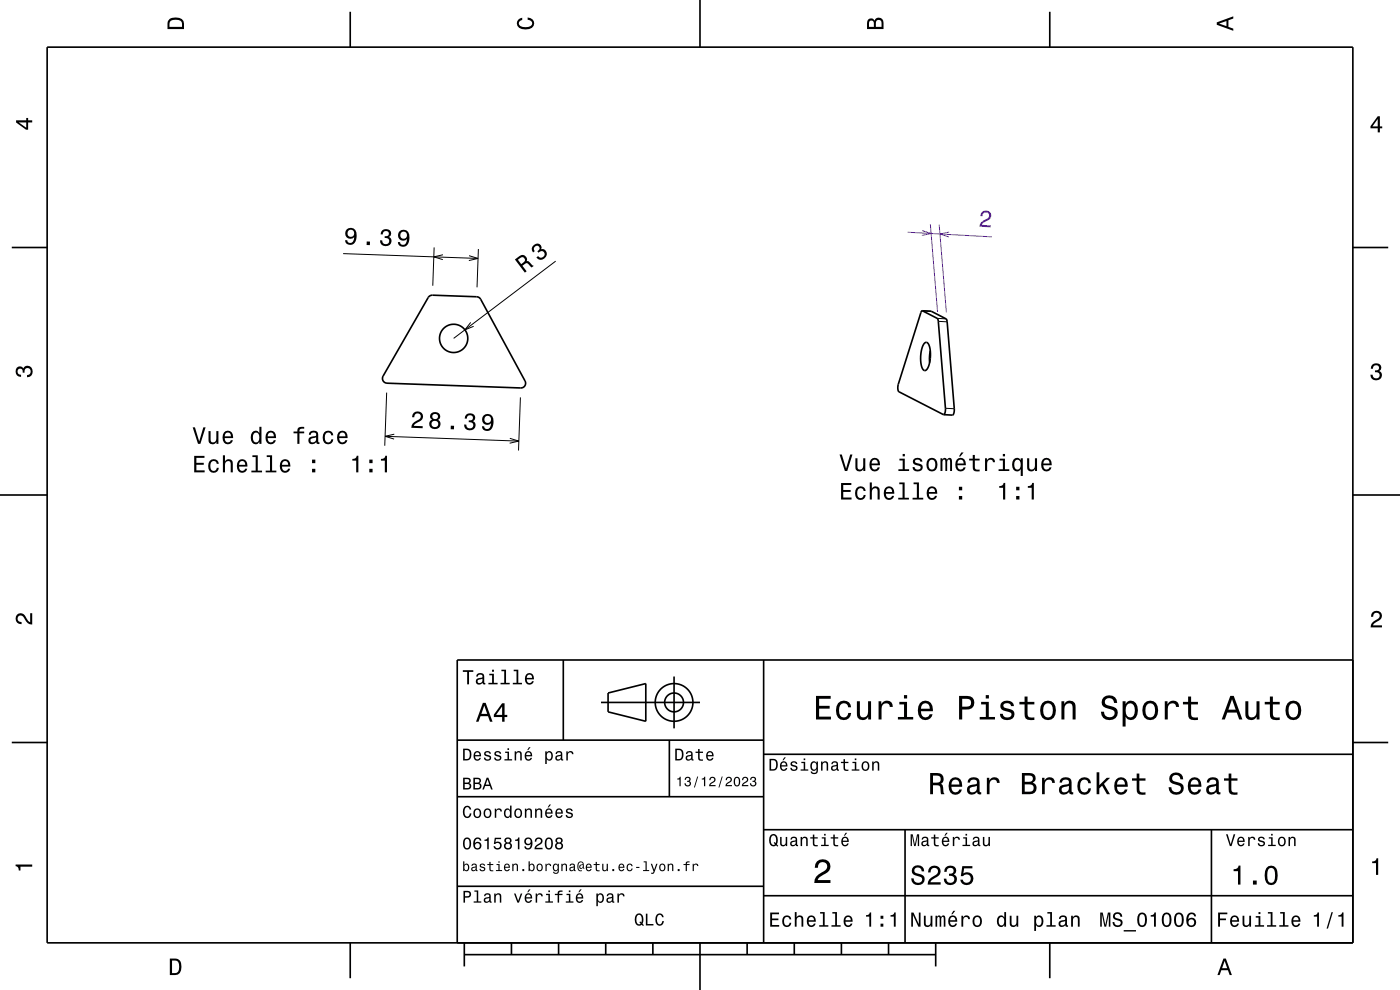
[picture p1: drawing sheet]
<svg xmlns="http://www.w3.org/2000/svg" width="297mm" height="210mm" viewBox="0 0 297 210" stroke-linecap="round" stroke-linejoin="round" font-family="sans-serif">
<g fill="none" stroke="#000" stroke-width=".21">
<path d="M72.8 53.8l28.6 1M92.1 52.5l-.3 8.1M94 54l-2 .5 1.9 .6M99.5 54.2l1.9 .6-1.9 .5M101.5 52.8l-.3 8.2M117.9 55.4l-21.7 16.4M99.9 68.4l-1.3 1.6 1.9-.8M195.7 65.9l1.9 .1M198.8 67.5l1.9 .1M199.1 68.2l1.8 .1M81.7 92.6l28.4 1M82 83.3l-.4 11.3"/>
<path d="M83.6 92.1l-1.9 .5 1.9 .5M108.2 93l1.9 .6-2 .4M110.4 84.3l-.4 11.3M200.6 86.6l1.8 .1"/>
</g>
<path d="M197.4 47.5l1.5 18.7M199.2 47.6l1.6 18.7" fill="none" stroke="#8000ff" stroke-width=".21"/>
<g fill="none" stroke="#000" stroke-width=".35">
<path d="M10 10h277v190h-277zM74.3 2.5v7.5M148.5 0v10M222.7 2.5v7.5M2.5 52.5h7.5M287 52.5h7.5M91.1 62.9l.6-.3 9.4 .3 .7 .4 9.6 17.5a1 1 0 0 1-.9 1.5l-28.4-1a1 1 0 0 1-.8-1.5zM195.7 65.9l3.1 1.6 .2 .4 1.6 18.7a1.38 1.38 0 0 1-.4 1.4M195.7 65.9l1.9 .1 3.1 1.6 .2 .3 1.5 18.8a1.38 1.38 0 0 1-.4 1.4l-1.8-.1M195.7 65.9l-.3 .4-4.8 15.2a1.83 1.83 0 0 0 .1 1.6l9.5 4.9M196.2 72.8l.3-.2a2.11 2.11 0 0 1 .9 2.2 4.9 4.9 0 0 1-1 3.8h-.2a2.24 2.24 0 0 1-.9-2.3 5.4 5.4 0 0 1 .9-3.5zM197.4 74.4l-.2 2.5"/>
<path d="M0 105h10M287 105h10M119.5 140v17M162 140v60M287 140h-190v60M2.5 157.5h7.5M97 157h65M127.5 149h21M129 147l8-2v8l-8-2zM142 157v12M143 143.5v11M287 157.5h7.5"/>
<path d="M97 169h65M162 176h125M162 160h125M192 176v24M257 176v24M97 188h65M162 190h125M74.3 200v7.5M98.5 202.5h100M98.5 200v5M108.5 200v2.5M118.5 200v2.5"/>
<path d="M128.5 200v2.5M138.5 200v2.5M148.5 200v10M158.5 200v2.5M168.5 200v2.5M178.5 200v2.5M188.5 200v2.5M198.5 200v5M222.7 200v7.5"/>
<circle cx="96.2" cy="71.8" r="3"/>
<circle cx="143" cy="149" r="2"/>
<circle cx="143" cy="149" r="4"/>
</g>
<g fill="#000">
<path d="M36 4a2.18 2.18 0 0 0-.5 2.2h3.5v-1.2a1.43 1.43 0 0 0-1.7-1.3zM36.3 4.4a2.15 2.15 0 0 1 2.2 .3l.1 1h-2.6v-1z" fill-rule="evenodd"/>
<path d="M109.9 4.2l.9-.4v.4a.7 .7 0 0 0-.7 .5 .7 .7 0 0 0 .3 .8 1.7 1.7 0 0 0 2.5-.5 .9 .9 0 0 0-1-.8v-.5a1.24 1.24 0 0 1 1.4 1.1 1.24 1.24 0 0 1-1 1.4 2.22 2.22 0 0 1-2.5-.7l-.2-.5z" fill-rule="evenodd"/>
<path d="M184.2 4.2l-.3 .7v1.3h3.5v-1.3a.98 .98 0 0 0-.7-1.1 .98 .98 0 0 0-1.2 .6 .84 .84 0 0 0-1.3-.2zM184.5 4.5a.54 .54 0 0 1 .6-.1 .54 .54 0 0 1 .3 .6v.7h-1zM185.9 4.4a.62 .62 0 0 1 .8-.1 .62 .62 0 0 1 .3 .6v.8h-1.2z" fill-rule="evenodd"/>
<path d="M258.1 4.7v.6l3.5 1.2v-.4l-1-.4v-1.4l1-.4v-.4zM258.6 5l1.6-.5v1z" fill-rule="evenodd"/>
<path d="M3.4 25.5v.5l2.1 1.5h.5v-1.5h.8v-.5h-.8v-.5h-.4v.5zM4 26h1.6v1.1z" fill-rule="evenodd"/>
<path d="M292.3 24.7l-1.6 2.1v.4h1.6v.9h.4v-.9h.5v-.4h-.5v-2.1zM292.3 25.2v1.6h-1.1z" fill-rule="evenodd"/>
<path d="M73.6 48.6a1.15 1.15 0 0 0-.1 1.7 1.15 1.15 0 0 0 1.7 0 1.02 1.02 0 0 1-.9 1.2 .56 .56 0 0 1-.6-.5l-.5-.1a1.18 1.18 0 0 0 1.2 1 1.18 1.18 0 0 0 1.1-1 1.77 1.77 0 0 0-1-2.6zM73.7 49.5a.75 .75 0 0 1 1.5 0 .75 .75 0 0 1-1.5 0zM77.8 51.2v.8h.7v-.8zM81.1 48.9l-.4 .8h.5a.62 .62 0 0 1 .4-.7 .62 .62 0 0 1 .7 .3 .62 .62 0 0 1-.2 .8h-.5v.4a.72 .72 0 0 1 .9 .5 .72 .72 0 0 1-.5 .9 .72 .72 0 0 1-.9-.6v-.3h-.5a1.18 1.18 0 0 0 1.5 1.2 1.18 1.18 0 0 0 .7-1.8l-.3-.1a.9 .9 0 0 0 .4-1.1 .9 .9 0 0 0-1-.6zM84.8 49a1.15 1.15 0 0 0-.1 1.7 1.15 1.15 0 0 0 1.7 0 1.03 1.03 0 0 1-.9 1.2 .56 .56 0 0 1-.6-.5l-.5-.1a1.18 1.18 0 0 0 1.2 1 1.18 1.18 0 0 0 1.1-1 1.77 1.77 0 0 0-1-2.6zM84.9 49.9a.75 .75 0 0 1 1.5 0 .75 .75 0 0 1-1.5 0z" fill-rule="evenodd"/>
<path d="M109.2 55l2.1 2.8 .4-.2-.9-1.2a1.09 1.09 0 0 1 1.1-.5l.9 .8 .4-.3-1.1-1h-.4a.97 .97 0 0 0-.3-1.1 .97 .97 0 0 0-1.2 0zM109.9 55.1a1.09 1.09 0 0 1 1.1-.5 .6 .6 0 0 1 .4 .6 .6 .6 0 0 1-.4 .5l-.4 .3z" fill-rule="evenodd"/>
<path d="M113.3 52a.9 .9 0 0 1 1.1-.2 .9 .9 0 0 1 .4 1.1 1.06 1.06 0 0 1 1.2 .7 1.06 1.06 0 0 1-.5 1.2 1.1 1.1 0 0 1-1.7-.2l.4-.3a.71 .71 0 0 0 1.2 0 .71 .71 0 0 0-.7-1l-.5 .3-.2-.3a.61 .61 0 0 0 .5-.7 .61 .61 0 0 0-.7-.5 .61 .61 0 0 0-.6 .6l.2 .6-.3 .3a1.06 1.06 0 0 1 .2-1.6z" fill-rule="evenodd"/>
<path d="M291.1 77.4a1.08 1.08 0 0 1 1.4-.2 1.08 1.08 0 0 1 .4 1.2l-.3 .3a1.06 1.06 0 0 1 .5 1.3 1.06 1.06 0 0 1-1.2 .7 1.1 1.1 0 0 1-1.2-1.2h.5a.71 .71 0 0 0 1 .8 .71 .71 0 0 0 .1-1.3h-.6v-.4a.61 .61 0 0 0 .8-.3 .61 .61 0 0 0-.2-.8 .61 .61 0 0 0-.9 .2l-.1 .5h-.5z" fill-rule="evenodd"/>
<path d="M3.6 78a.86 .86 0 0 1 1.4 .2 1.06 1.06 0 0 1 1.2-.6 1.06 1.06 0 0 1 .7 1.2 1.1 1.1 0 0 1-1.2 1.2v-.4a.71 .71 0 0 0 .8-1 .71 .71 0 0 0-1.3-.1v.6h-.4a.61 .61 0 0 0-.3-.8 .61 .61 0 0 0-.8 .2 .61 .61 0 0 0 .2 .8l.6 .2v.4a1.15 1.15 0 0 1-1.2-.6 1.15 1.15 0 0 1 .3-1.3z" fill-rule="evenodd"/>
<path d="M40.9 90.6l1.1 3.6h.5l1.1-3.6h-.5l-.8 3-.9-3zM44.2 91.4v1.8a.89 .89 0 0 0 .7 1 .89 .89 0 0 0 1-.5v.5h.4v-2.8h-.4v1.6a.64 .64 0 0 1-.4 .8 .64 .64 0 0 1-.8-.3v-2.1zM47.5 91.7a1.54 1.54 0 0 0 .8 2.6 1.06 1.06 0 0 0 1.1-.9h-.4l-.3 .3-.3 .2a.76 .76 0 0 1-.7-1h1.7a1.16 1.16 0 0 0-.4-1.3 1.16 1.16 0 0 0-1.5 .1zM47.9 92a.66 .66 0 0 1 .8-.2 .66 .66 0 0 1 .3 .8h-1.3zM53.5 91.7a1.57 1.57 0 0 0 .7 2.6l.5-.2 .3-.4v.5h.5v-3.7h-.5v1.4a.89 .89 0 0 0-1.5-.2zM53.8 92a.62 .62 0 0 1 .7-.2 .62 .62 0 0 1 .5 .5 1.12 1.12 0 0 1-.7 1.6 1.19 1.19 0 0 1-.5-1.9zM56.6 91.7a1.55 1.55 0 0 0 .8 2.6 1.07 1.07 0 0 0 1.1-.9h-.4l-.2 .3-.4 .2a.76 .76 0 0 1-.7-1h1.8a1.17 1.17 0 0 0-.5-1.3 1.17 1.17 0 0 0-1.5 .1zM57 92a.66 .66 0 0 1 .8-.2 .66 .66 0 0 1 .3 .8h-1.3zM62.3 91.5v.4h.8v2.3h.4v-2.3h1v-.4h-1l.1-.3 .3-.2 .6-.1v-.3a1.04 1.04 0 0 0-1.4 .7v.2zM65.8 91.6l-.3 .6h.4a.55 .55 0 0 1 .7-.5 .55 .55 0 0 1 .4 .8h-.2a1 1 0 0 0-1.1 .2 1 1 0 0 0-.2 1.1 .93 .93 0 0 0 1.6 0l.1 .3 .6 .1v-.4h-.3v-1.6a1.02 1.02 0 0 0-.7-.9 1.02 1.02 0 0 0-1 .3zM66 93.1l1.1-.3a.77 .77 0 0 1-.2 .9 .77 .77 0 0 1-.9 0zM68.8 91.7a1.53 1.53 0 0 0 .8 2.6 1.06 1.06 0 0 0 1.1-1.1h-.4a.67 .67 0 0 1-.6 .7 .67 .67 0 0 1-.7-.6 1.11 1.11 0 0 1 .6-1.6 .59 .59 0 0 1 .7 .6h.4a1.09 1.09 0 0 0-.8-.9 1.09 1.09 0 0 0-1.1 .3zM71.8 91.7a1.54 1.54 0 0 0 .8 2.6 1.07 1.07 0 0 0 1.1-.9h-.4l-.3 .3-.3 .2a.76 .76 0 0 1-.7-1h1.7a1.16 1.16 0 0 0-.4-1.3 1.16 1.16 0 0 0-1.5 .1zM72.2 92a.66 .66 0 0 1 .8-.2 .66 .66 0 0 1 .3 .8h-1.3z" fill-rule="evenodd"/>
<path d="M87.8 87.6l-.4 .9h.5a.7 .7 0 0 1 .5-.8 .7 .7 0 0 1 .9 .5 .7 .7 0 0 1-.6 .9 1.81 1.81 0 0 0-1.4 1.6l2.4 .1v-.4l-1.9-.1a2.21 2.21 0 0 1 1.5-1.1 1.13 1.13 0 0 0 .2-1.6 1.13 1.13 0 0 0-1.7 0zM91.5 87.6a.83 .83 0 0 0 .2 1.4 1.11 1.11 0 0 0-.5 1.5 1.11 1.11 0 0 0 1.5 .5 1.03 1.03 0 0 0 .8-.9 1.03 1.03 0 0 0-.6-1 .89 .89 0 0 0 .5-1.1 .89 .89 0 0 0-1.1-.6zM91.5 90a.75 .75 0 0 1 1.5 0 .75 .75 0 0 1-1.5 0zM91.7 88.4a.6 .6 0 0 1 1.2 0 .6 .6 0 0 1-1.2 0zM95.6 90.3v.7l.7 .1v-.8zM98.9 87.9l-.3 .9h.4a.62 .62 0 0 1 .4-.8 .62 .62 0 0 1 .8 .3 .62 .62 0 0 1-.3 .9h-.4l-.1 .4a.72 .72 0 0 1 1 .4 .72 .72 0 0 1-.5 .9 .72 .72 0 0 1-.9-.5l-.1-.3h-.4a1.18 1.18 0 0 0 1.4 1.2 1.18 1.18 0 0 0 .7-1.8l-.2-.2a.9 .9 0 0 0 .4-1.1 .9 .9 0 0 0-1.1-.5zM102.6 88.1a1.15 1.15 0 0 0-.1 1.7 1.15 1.15 0 0 0 1.7 0 1.03 1.03 0 0 1-.9 1.2 .55 .55 0 0 1-.6-.6h-.5a1.18 1.18 0 0 0 1.2 1 1.18 1.18 0 0 0 1.2-1.1 1.76 1.76 0 0 0-1.1-2.5zM102.8 89a.74 .74 0 0 1 1.4 0 .74 .74 0 0 1-1.4 0z" fill-rule="evenodd"/>
<path d="M178.1 96.4l1.1 3.5h.5l1.1-3.5h-.4l-.9 3-.9-3zM181.5 97.2v1.8a.89 .89 0 0 0 .6 1 .89 .89 0 0 0 1-.5v.4h.5v-2.7h-.5v1.6a.65 .65 0 0 1-.4 .7 .65 .65 0 0 1-.8-.3v-2zM184.7 97.5a1.54 1.54 0 0 0 .8 2.5 1.06 1.06 0 0 0 1.1-.9h-.4l-.2 .4-.4 .1a.75 .75 0 0 1-.7-.9h1.8a1.17 1.17 0 0 0-.5-1.4 1.17 1.17 0 0 0-1.5 .2zM185.1 97.7a.66 .66 0 0 1 .8-.1 .66 .66 0 0 1 .3 .7h-1.3zM190.8 97.3v.4h.7v1.8h-.9v.4h2.3v-.4h-1v-2.2zM191.5 96.3v.5h.5v-.5zM193.9 97.3a.75 .75 0 0 0-.2 .9 .75 .75 0 0 0 .7 .5l.9 .3a.63 .63 0 0 1-.6 .7 .63 .63 0 0 1-.7-.6h-.4a1.07 1.07 0 0 0 1.2 .9 1.07 1.07 0 0 0 .9-1.2l-.4-.4-1.1-.3a.54 .54 0 0 1 .4-.7 .54 .54 0 0 1 .6 .5h.5a1.03 1.03 0 0 0-.7-.8 1.03 1.03 0 0 0-1.1 .2zM196.8 97.5a1.53 1.53 0 0 0 .9 2.5 1.48 1.48 0 0 0 1.2-1.4 1.48 1.48 0 0 0-1.2-1.5l-.5 .1zM197.2 97.8a.67 .67 0 0 1 .7-.3 .67 .67 0 0 1 .5 .6 1.11 1.11 0 0 1-.7 1.5 1.17 1.17 0 0 1-.5-1.8zM199.5 97.2v2.7h.4l.1-2.1 .1-.3h.3l.1 .3 .1 2.1h.3l.1-2.1 .3-.3 .2 .1 .1 .4v1.9h.4v-1.9a.69 .69 0 0 0-.6-.9l-.5 .4-.2-.3-.3-.1-.5 .4v-.3zM203.9 96l-.5 .8h.3l.7-.8zM203 97.5a1.54 1.54 0 0 0 .8 2.5 1.06 1.06 0 0 0 1.1-.9h-.5l-.2 .4-.4 .1a.76 .76 0 0 1-.7-.9h1.8a1.16 1.16 0 0 0-.5-1.4 1.16 1.16 0 0 0-1.4 .2zM203.3 97.7a.66 .66 0 0 1 .8-.1 .66 .66 0 0 1 .3 .7h-1.3zM206.4 96.5v.8h-.8v.4h.8v1.8a1.05 1.05 0 0 0 1.4 .5v-.4a.68 .68 0 0 1-1-.3v-1.6h1v-.4h-1v-.8zM209 97.2v2.7h.4v-1.5a.66 .66 0 0 1 .4-.8 .66 .66 0 0 1 .8 .2v.2h.5a.89 .89 0 0 0-.7-.9 .89 .89 0 0 0-1 .6v-.5zM212.1 97.3v.4h.7v1.8h-1v.4h2.3v-.4h-.9v-2.2zM212.7 96.3v.5h.5v-.5zM215 97.5a1.57 1.57 0 0 0 .8 2.5l.4-.1 .3-.4v1.5h.5v-3.8h-.5v.4l-.1-.2a.87 .87 0 0 0-1.4 .1zM215.3 97.8a.62 .62 0 0 1 .7-.3 .62 .62 0 0 1 .5 .6 1.11 1.11 0 0 1-.7 1.5 1.18 1.18 0 0 1-.5-1.8zM217.9 97.2v1.8a.89 .89 0 0 0 .6 1 .89 .89 0 0 0 1.1-.5v.4h.4v-2.7h-.4v1.6a.65 .65 0 0 1-.4 .7 .65 .65 0 0 1-.8-.3l-.1-2zM221.2 97.5a1.54 1.54 0 0 0 .8 2.5 1.06 1.06 0 0 0 1.1-.9h-.5l-.2 .4-.4 .1a.75 .75 0 0 1-.7-.9h1.8a1.17 1.17 0 0 0-.5-1.4 1.17 1.17 0 0 0-1.4 .2zM221.5 97.7a.66 .66 0 0 1 .8-.1 .66 .66 0 0 1 .4 .7h-1.4z" fill-rule="evenodd"/>
<path d="M41.2 96.7v3.5h2.2v-.4h-1.7v-1.2h1.5v-.4h-1.5v-1.1h1.7v-.4zM44.5 97.8a1.53 1.53 0 0 0 .8 2.5 1.06 1.06 0 0 0 1.1-1.1h-.4a.67 .67 0 0 1-.6 .7 .67 .67 0 0 1-.7-.6 1.12 1.12 0 0 1 .6-1.5 .59 .59 0 0 1 .7 .6h.4a1.09 1.09 0 0 0-.7-1 1.09 1.09 0 0 0-1.2 .4zM47.3 96.6v3.6h.4v-1.6a.63 .63 0 0 1 .4-.7 .63 .63 0 0 1 .8 .3v2h.5v-1.8a.88 .88 0 0 0-.6-1 .88 .88 0 0 0-1.1 .5v-1.3zM50.6 97.8a1.55 1.55 0 0 0 .8 2.5 1.07 1.07 0 0 0 1-.9h-.4l-.2 .4-.4 .1a.76 .76 0 0 1-.7-.9h1.8a1.17 1.17 0 0 0-.5-1.4 1.17 1.17 0 0 0-1.4 .2zM50.9 98a.66 .66 0 0 1 .8-.1 .66 .66 0 0 1 .3 .7h-1.3zM53.5 96.6v.4h.7v2.8h-.9v.4h2.3v-.4h-.9v-3.2zM56.6 96.6v.4h.7v2.8h-.9v.4h2.2v-.4h-.9v-3.2zM59.7 97.8a1.54 1.54 0 0 0 .8 2.5 1.07 1.07 0 0 0 1-.9h-.4l-.2 .4-.4 .1a.76 .76 0 0 1-.7-.9h1.8a1.17 1.17 0 0 0-.5-1.4 1.17 1.17 0 0 0-1.4 .2zM60 98a.66 .66 0 0 1 .8-.1 .66 .66 0 0 1 .3 .7h-1.3zM66.2 99.4v.8h.7v-.8zM66.2 97.5v.7h.7v-.7z" fill-rule="evenodd"/>
<path d="M74.7 97.4v.3h.9v2.5h.4v-3.5h-.3a.77 .77 0 0 1-1 .7zM78.3 99.4v.8h.7v-.8zM78.3 97.5v.7h.7v-.7zM80.8 97.4v.3h.8v2.5h.5v-3.5h-.3a.78 .78 0 0 1-1 .7z" fill-rule="evenodd"/>
<path d="M178.4 102.5v3.5h2.2v-.5h-1.7v-1.1h1.6v-.5h-1.6v-1h1.7v-.4zM181.7 103.5a1.53 1.53 0 0 0 .8 2.6 1.06 1.06 0 0 0 1.1-1.1h-.4a.67 .67 0 0 1-.6 .7 .67 .67 0 0 1-.7-.6 1.11 1.11 0 0 1 .7-1.6 .59 .59 0 0 1 .6 .7h.4a1.09 1.09 0 0 0-.7-1 1.09 1.09 0 0 0-1.2 .3zM184.5 102.3v3.7h.5v-1.6a.63 .63 0 0 1 .5-.9 .63 .63 0 0 1 .7 .8v1.7h.4v-1.8a.88 .88 0 0 0-.6-1 .88 .88 0 0 0-1 .4v-1.3zM187.8 103.5a1.54 1.54 0 0 0 .8 2.6 1.05 1.05 0 0 0 1.1-.9h-.5l-.2 .3-.4 .2a.76 .76 0 0 1-.7-1h1.8a1.16 1.16 0 0 0-.5-1.3 1.16 1.16 0 0 0-1.4 .1zM188.1 103.8a.66 .66 0 0 1 .8-.2 .66 .66 0 0 1 .4 .8h-1.4zM190.8 102.3v.4h.7v2.9h-.9v.4h2.2v-.4h-.9v-3.3zM193.8 102.3v.4h.7v2.9h-.9v.4h2.3v-.4h-1v-3.3zM196.9 103.5a1.54 1.54 0 0 0 .8 2.6 1.05 1.05 0 0 0 1.1-.9h-.5l-.2 .3-.4 .2a.76 .76 0 0 1-.7-1h1.8a1.16 1.16 0 0 0-.5-1.3 1.16 1.16 0 0 0-1.4 .1zM197.2 103.8a.66 .66 0 0 1 .8-.2 .66 .66 0 0 1 .4 .8h-1.4zM203.4 105.2v.8h.7v-.8zM203.4 103.3v.7h.7v-.7z" fill-rule="evenodd"/>
<path d="M212 103.1v.4h.8v2.5h.5v-3.6h-.4a.77 .77 0 0 1-.9 .7zM215.6 105.2v.8h.7v-.8zM215.6 103.3v.7h.7v-.7zM218 103.1v.4h.9v2.5h.4v-3.6h-.3a.77 .77 0 0 1-1 .7z" fill-rule="evenodd"/>
<path d="M3.6 130.4a1.22 1.22 0 0 1 2 .7l.4 .6 .4 .3v-1.9h.4v2.4a1.8 1.8 0 0 1-1.7-1.4 .71 .71 0 0 0-.9-.5 .71 .71 0 0 0-.5 .8 .71 .71 0 0 0 .9 .5v.5a1.18 1.18 0 0 1-1.2-.7 1.18 1.18 0 0 1 .2-1.3z" fill-rule="evenodd"/>
<path d="M291.2 129.9a1.18 1.18 0 0 1 1.9 .3 1.18 1.18 0 0 1-1 1.7l-.5 .3-.3 .5h1.9v.4h-2.4a1.8 1.8 0 0 1 1.4-1.8 .71 .71 0 0 0 .5-.8 .71 .71 0 0 0-.9-.5 .71 .71 0 0 0-.5 .8h-.4z" fill-rule="evenodd"/>
<path d="M98.2 158.8v2.5h.9a1.37 1.37 0 0 0 .7-2.2 1.56 1.56 0 0 0-1.6-.3zM98.6 159.1a.98 .98 0 0 1 1.1 .7 .98 .98 0 0 1-.6 1.2h-.5zM100.7 159.6a1.04 1.04 0 0 0-.2 1.2 1.04 1.04 0 0 0 1 .5l.5-.5h-.3l-.4 .3a.54 .54 0 0 1-.5-.7h1.3a.83 .83 0 0 0-.4-.9 .83 .83 0 0 0-1 .1zM100.9 159.7l.2-.1a.47 .47 0 0 1 .5 .1 .47 .47 0 0 1 .1 .5h-.9zM102.9 159.5l-.2 .1a.69 .69 0 0 0 .9 .9l.2 .1a.43 .43 0 0 1-.4 .5 .43 .43 0 0 1-.4-.4h-.3a.74 .74 0 0 0 .9 .7 .74 .74 0 0 0 .5-1l-1-.4a.38 .38 0 0 1 .3-.5 .38 .38 0 0 1 .4 .4h.3a.78 .78 0 0 0-1.2-.4zM105.1 159.5l-.2 .1a.69 .69 0 0 0 .9 .9l.2 .1a.43 .43 0 0 1-.4 .5 .43 .43 0 0 1-.5-.4h-.3a.74 .74 0 0 0 .9 .7 .74 .74 0 0 0 .5-1l-.9-.4a.38 .38 0 0 1 .3-.5 .38 .38 0 0 1 .4 .4h.3a.77 .77 0 0 0-1.2-.4zM107.2 159.4v.3h.5v1.3h-.7v.3h1.6v-.3h-.6v-1.6zM107.7 158.7v.4h.3v-.4zM109.2 159.4v1.9h.3v-1.1a.45 .45 0 0 1 .4-.6 .45 .45 0 0 1 .5 .5v1.2h.3v-1.3a.63 .63 0 0 0-.5-.7 .63 .63 0 0 0-.7 .4v-.3zM112.2 158.5l-.4 .6h.3l.5-.6zM111.5 159.6a1.04 1.04 0 0 0-.2 1.2 1.04 1.04 0 0 0 1.1 .5l.5-.5h-.3l-.5 .3a.54 .54 0 0 1-.5-.7h1.3a.83 .83 0 0 0-.4-.9 .83 .83 0 0 0-1 .1zM111.8 159.7l.1-.1a.48 .48 0 0 1 .5 .1 .48 .48 0 0 1 .2 .5h-1zM115.7 159.4v2.7h.3v-1.1a.66 .66 0 0 0 .7 .4 .66 .66 0 0 0 .5-.6 .91 .91 0 0 0 0-1.1 .91 .91 0 0 0-1-.3l-.2 .3v-.3zM116.1 159.8a.45 .45 0 0 1 .5-.2 .45 .45 0 0 1 .3 .4 .65 .65 0 0 1 .1 .8 .65 .65 0 0 1-.7 .2 .98 .98 0 0 1-.2-1.2zM118.1 159.5l-.2 .4h.3a.39 .39 0 0 1 .4-.3 .39 .39 0 0 1 .3 .5h-.1a.65 .65 0 0 0-1 .4 .65 .65 0 0 0 .6 .9l.6-.3 .1 .2h.4v-.2l-.2-.1v-1.1a.72 .72 0 0 0-.5-.6 .72 .72 0 0 0-.7 .2zM118.2 160.6l.8-.3a.55 .55 0 0 1-.2 .7 .55 .55 0 0 1-.6 0zM120.1 159.4v1.9h.4v-1.1a.47 .47 0 0 1 .2-.6 .47 .47 0 0 1 .6 .2v.2h.4a.64 .64 0 0 0-.5-.7 .64 .64 0 0 0-.8 .4v-.3z" fill-rule="evenodd"/>
<path d="M98.2 142.2v.3h.9v2.7h.4v-2.7h.9v-.3zM101.3 143l-.3 .5h.4a.47 .47 0 0 1 .5-.4 .47 .47 0 0 1 .4 .6l-.2 .1a.84 .84 0 0 0-1 .2 .84 .84 0 0 0 0 1.1 .9 .9 0 0 0 1.3-.2l.1 .2 .5 .1v-.3l-.3-.1v-1.3a.87 .87 0 0 0-1.4-.5zM101.4 144.3l.9-.3a.66 .66 0 0 1-.1 .7 .66 .66 0 0 1-.8 .1zM103.8 142.9v.3h.6v1.6h-.8v.4h2v-.4h-.8v-1.9zM104.4 142.1v.4h.4v-.4zM106.4 142.1v.3h.6v2.4h-.8v.4h1.9v-.4h-.7v-2.7zM109 142.1v.3h.6v2.4h-.8v.4h1.9v-.4h-.7v-2.7zM111.6 143.1a1.32 1.32 0 0 0 .7 2.1 .9 .9 0 0 0 .9-.7h-.3l-.2 .3-.4 .1a.65 .65 0 0 1-.6-.8h1.6a1 1 0 0 0-.4-1.2 1 1 0 0 0-1.3 .2zM111.9 143.3a.57 .57 0 0 1 .7-.1 .57 .57 0 0 1 .3 .6h-1.2z" fill-rule="evenodd"/>
<path d="M102.4 149.1l-1.4 4h.5l.4-1.2h1.6l.4 1.2h.6l-1.5-4zM102.7 149.7l.7 1.7h-1.3zM106.5 149.2l-1.7 2.4v.5h1.7v1h.5v-1h.6v-.5h-.6v-2.4zM106.5 149.9v1.7h-1.3z" fill-rule="evenodd"/>
<path d="M143.2 158.8v2.5h.9a1.37 1.37 0 0 0 .7-2.2 1.56 1.56 0 0 0-1.6-.3zM143.6 159.1a.98 .98 0 0 1 1.1 .7 .98 .98 0 0 1-.6 1.2h-.5zM145.7 159.5l-.2 .4h.3a.39 .39 0 0 1 .5-.3 .39 .39 0 0 1 .3 .5h-.2a.65 .65 0 0 0-.9 .4 .65 .65 0 0 0 .5 .9l.7-.3v.2h.4v-.2l-.1-.1-.1-1.1a.73 .73 0 0 0-.4-.6 .73 .73 0 0 0-.8 .2zM145.8 160.6l.8-.3a.55 .55 0 0 1-.1 .7 .55 .55 0 0 1-.7 0zM148.1 158.9v.5h-.5v.3h.5v1.3a.75 .75 0 0 0 1 .4v-.3a.48 .48 0 0 1-.7-.3v-1.1h.7v-.3h-.7v-.5zM150 159.6a1.04 1.04 0 0 0-.2 1.2 1.04 1.04 0 0 0 1.1 .5l.5-.5h-.4l-.4 .3a.54 .54 0 0 1-.5-.7h1.3a.83 .83 0 0 0-.4-.9 .83 .83 0 0 0-1 .1zM150.3 159.7l.1-.1a.48 .48 0 0 1 .5 .1 .48 .48 0 0 1 .2 .5h-1z" fill-rule="evenodd"/>
<path d="M173.1 147.6v5h3.2v-.6h-2.5v-1.7h2.2v-.6h-2.2v-1.5h2.4v-.6zM177.8 149.2a2.59 2.59 0 0 0 .5 3.4 1.58 1.58 0 0 0 2.3-1.4h-.6a.95 .95 0 0 1-.9 1 .95 .95 0 0 1-1-.9 1.59 1.59 0 0 1 .9-2.1 .85 .85 0 0 1 .9 .8h.7a1.56 1.56 0 0 0-1.1-1.3 1.56 1.56 0 0 0-1.7 .5zM181.8 148.8v2.5a1.27 1.27 0 0 0 .9 1.4 1.27 1.27 0 0 0 1.5-.7v.6h.6v-3.8h-.6v2.2a.92 .92 0 0 1-.6 1.1 .92 .92 0 0 1-1.2-.4v-2.9zM186.4 148.8v3.8h.6v-2.2a.95 .95 0 0 1 .5-1.1 .95 .95 0 0 1 1.2 .3l.1 .4h.6a1.28 1.28 0 0 0-1-1.4 1.28 1.28 0 0 0-1.4 .8v-.6zM190.8 148.9v.5h1v2.7h-1.3v.5h3.2v-.5h-1.3v-3.2zM191.8 147.4v.8h.6v-.8zM195.1 149.2a2.62 2.62 0 0 0 .5 3.4 1.57 1.57 0 0 0 2.2-1.1h-.6l-.3 .5-.5 .2a1.08 1.08 0 0 1-1-1.3h2.5a1.66 1.66 0 0 0-.7-2 1.66 1.66 0 0 0-2.1 .3zM195.6 149.5a.94 .94 0 0 1 1.2-.2 .94 .94 0 0 1 .5 1h-1.9zM203.5 147.6v5h.6v-2.1h.8a1.47 1.47 0 0 0 1.8-1.2 1.47 1.47 0 0 0-1.5-1.7zM204.1 148.2a1.6 1.6 0 0 1 1.8 .5 .86 .86 0 0 1 0 .9 .86 .86 0 0 1-.9 .3h-.9zM208.1 148.9v.5h1v2.7h-1.3v.5h3.3v-.5h-1.3v-3.2zM209.1 147.4v.8h.7v-.8zM212.6 148.9a1.08 1.08 0 0 0-.3 1.2 1.08 1.08 0 0 0 1 .7l1.1 .4a.57 .57 0 0 1 .2 .6 .57 .57 0 0 1-.5 .4 .96 .96 0 0 1-1.4-.8h-.6a1.6 1.6 0 0 0 1.3 1.4 1.6 1.6 0 0 0 1.7-.8 1.13 1.13 0 0 0-1-1.6l-1.1-.3-.2-.4a.87 .87 0 0 1 .9-.5 .87 .87 0 0 1 .8 .6h.6a1.41 1.41 0 0 0-2.1-1.1zM217.4 147.8v1.1h-1.1v.5h1.1v2.6l.2 .4 .4 .3h1.4v-.5a.97 .97 0 0 1-1.4-.5v-2.3h1.4v-.5h-1.4v-1.1zM221.1 149.2a2.56 2.56 0 0 0 .5 3.4 1.72 1.72 0 0 0 1.8-.2 1.72 1.72 0 0 0 .6-1.7 1.7 1.7 0 0 0-.9-1.9 1.7 1.7 0 0 0-2 .4zM221.6 149.6a.96 .96 0 0 1 1-.4 .96 .96 0 0 1 .7 .8 1.59 1.59 0 0 1-1 2.2 1.19 1.19 0 0 1-1-1.5zM225.2 148.8v3.8h.6v-2.2a.97 .97 0 0 1 .5-1.1 .97 .97 0 0 1 1.1 .2l.1 .7v2.4h.7v-2.5a1.27 1.27 0 0 0-.9-1.4 1.27 1.27 0 0 0-1.5 .6v-.5zM234.1 147.9a1.38 1.38 0 0 0-.3 1.5 1.38 1.38 0 0 0 1.3 .9 1.25 1.25 0 0 1 1.4 .9 1.15 1.15 0 0 1-1.3 .9 1.15 1.15 0 0 1-1-1.1h-.7a1.8 1.8 0 0 0 1.7 1.8 1.8 1.8 0 0 0 1.9-1.6 1.46 1.46 0 0 0-1.5-1.4l-.6-.2a.83 .83 0 0 1-.5-1.1 .83 .83 0 0 1 1.2-.3l.5 .5 .1 .4h.7a1.67 1.67 0 0 0-1-1.6 1.67 1.67 0 0 0-1.9 .4zM238.2 148.8v5.3h.6v-2.1a1.32 1.32 0 0 0 1.4 .7 1.32 1.32 0 0 0 1.1-1.1 2.43 2.43 0 0 0-.8-2.8 1.21 1.21 0 0 0-1.7 .5v-.5zM239.1 149.6a.9 .9 0 0 1 .9-.4 .9 .9 0 0 1 .7 .8 1.61 1.61 0 0 1-.9 2.2 1.18 1.18 0 0 1-1-1.5zM242.8 149.2a2.56 2.56 0 0 0 .5 3.4 1.72 1.72 0 0 0 1.8-.2 1.72 1.72 0 0 0 .6-1.7 1.7 1.7 0 0 0-.9-1.9 1.7 1.7 0 0 0-2 .4zM243.3 149.6a.96 .96 0 0 1 1-.4 .96 .96 0 0 1 .7 .8 1.59 1.59 0 0 1-1 2.2 1.19 1.19 0 0 1-1-1.5zM247.1 148.8v3.8h.6v-2.2a.95 .95 0 0 1 .5-1.1 .95 .95 0 0 1 1.2 .3l.1 .4h.6a1.28 1.28 0 0 0-1-1.4 1.28 1.28 0 0 0-1.4 .8v-.6zM252 147.8v1.1h-1v.5h1l.1 2.6 .2 .4 .4 .3h1.4v-.5a.97 .97 0 0 1-1.4-.5v-2.3h1.4v-.5h-1.4v-1.1zM261 147.6l-1.8 5h.6l.6-1.4h2l.5 1.4h.7l-1.9-5zM261.4 148.3l.7 2.2h-1.5zM264.2 148.8v2.5a1.27 1.27 0 0 0 .9 1.4 1.27 1.27 0 0 0 1.5-.7v.6h.6v-3.8h-.6v2.2a.92 .92 0 0 1-.6 1.1 .92 .92 0 0 1-1.1-.4l-.1-2.9zM269.4 147.8v1.1h-1.1v.5h1.1v2.6l.2 .4 .4 .3 .7 .1 .8-.1v-.5a.97 .97 0 0 1-1.4-.5l-.1-2.3h1.5v-.5h-1.5v-1.1zM273.1 149.2a2.56 2.56 0 0 0 .6 3.4 1.72 1.72 0 0 0 1.8-.2 1.72 1.72 0 0 0 .6-1.7 1.7 1.7 0 0 0-.9-1.9 1.7 1.7 0 0 0-2.1 .4zM273.6 149.6a.96 .96 0 0 1 1-.4 .96 .96 0 0 1 .7 .8 1.59 1.59 0 0 1-.9 2.2 1.19 1.19 0 0 1-1.1-1.5z" fill-rule="evenodd"/>
<path d="M98.4 178a1.44 1.44 0 0 0 .7 2.2 1.45 1.45 0 0 0 .6-2.2 .79 .79 0 0 0-1.3 0zM98.8 178h.5a1.69 1.69 0 0 1 0 1.9h-.5a1.71 1.71 0 0 1 0-1.9zM100.8 177.8a1.72 1.72 0 0 0 .1 2.3 .83 .83 0 0 0 1.1-.2 .83 .83 0 0 0-.1-1.1 .83 .83 0 0 0-1.2 0 .74 .74 0 0 1 .6-.9l.3 .1 .2 .3h.3a.8 .8 0 0 0-.5-.6 .8 .8 0 0 0-.8 .1zM100.7 179.4a.55 .55 0 0 1 1.1 0 .55 .55 0 0 1-1.1 0zM102.8 178.1v.3h.6v1.8h.3v-2.6h-.3a.55 .55 0 0 1-.6 .5zM105 177.7l-.2 1.3h.3a.57 .57 0 0 1 .8-.1 .57 .57 0 0 1 0 .9 .57 .57 0 0 1-.9-.3h-.3a.86 .86 0 0 0 1.1 .8 .86 .86 0 0 0 .6-1.2 .86 .86 0 0 0-1.3-.4l.1-.7h1.1v-.3zM107.2 177.8l-.2 .2a.57 .57 0 0 0 .3 .8 .78 .78 0 0 0-.1 1.2 .78 .78 0 0 0 1.1 0 .78 .78 0 0 0-.1-1.2 .68 .68 0 0 0 .2-1 .68 .68 0 0 0-1-.1zM107.2 179.5a.55 .55 0 0 1 1.1 0 .55 .55 0 0 1-1.1 0zM107.3 178.3a.45 .45 0 0 1 .9 0 .45 .45 0 0 1-.9 0zM109.3 178.1v.3h.6v1.8h.3v-2.6h-.3a.56 .56 0 0 1-.6 .5zM111.4 177.9a.82 .82 0 0 0 0 1.2 .82 .82 0 0 0 1.2-.1 .73 .73 0 0 1-.6 .9l-.3-.1-.1-.3h-.4a.88 .88 0 0 0 1.1 .7 .88 .88 0 0 0 .6-1.1 1.01 1.01 0 0 0-.2-1.2 1.01 1.01 0 0 0-1.3 0zM111.6 178.5a.53 .53 0 0 1 1 0 .53 .53 0 0 1-1 0zM113.7 177.9l-.3 .6h.4a.5 .5 0 0 1 .3-.6 .5 .5 0 0 1 .6 .4 .5 .5 0 0 1-.3 .6l-.2 .1a1.17 1.17 0 0 0-.8 1.2h1.7v-.4h-1.4l.6-.5a.84 .84 0 0 0 .7-1.2 .84 .84 0 0 0-1.3-.2zM115.8 178a1.44 1.44 0 0 0 .6 2.2 1.45 1.45 0 0 0 .7-2.2 .79 .79 0 0 0-1.3 0zM116.2 178h.5a1.69 1.69 0 0 1 0 1.9h-.5a1.71 1.71 0 0 1 0-1.9zM118 177.8l-.1 .2a.57 .57 0 0 0 .3 .8 .78 .78 0 0 0-.2 1.2 .78 .78 0 0 0 1.2 0 .78 .78 0 0 0-.2-1.2 .68 .68 0 0 0 .3-1 .68 .68 0 0 0-1-.1zM118.1 179.5a.51 .51 0 0 1 1 0 .51 .51 0 0 1-1 0zM118.2 178.3a.42 .42 0 0 1 .8 0 .42 .42 0 0 1-.8 0z" fill-rule="evenodd"/>
<path d="M98.3 165v2.5h.9a.7 .7 0 0 0 .8-.6 .7 .7 0 0 0-.5-.8 .61 .61 0 0 0 .3-.7 .61 .61 0 0 0-.7-.4zM98.6 165.3h.5a.38 .38 0 0 1 .4 .4 .38 .38 0 0 1-.4 .3h-.5zM98.6 166.3h.5a.44 .44 0 0 1 .5 .4 .44 .44 0 0 1-.4 .5h-.6zM100.4 165v2.5h1a.7 .7 0 0 0 .7-.6 .7 .7 0 0 0-.4-.8 .61 .61 0 0 0 .3-.7 .61 .61 0 0 0-.7-.4zM100.8 165.3h.5a.38 .38 0 0 1 .4 .4 .38 .38 0 0 1-.5 .3h-.4zM100.8 166.3h.5a.44 .44 0 0 1 .5 .4 .44 .44 0 0 1-.5 .5h-.5zM103.2 165l-.9 2.5h.4l.2-.8h1l.3 .8h.3l-.9-2.5zM103.4 165.3l.4 1.1h-.8z" fill-rule="evenodd"/>
<path d="M98.4 171.2a1.45 1.45 0 0 0 .7 2.3 .94 .94 0 0 0 .9-1h-.3a.59 .59 0 0 1-.8 .7 1.31 1.31 0 0 1 .2-2l.3 .1 .2 .4h.4a.85 .85 0 0 0-.6-.8 .85 .85 0 0 0-1 .3zM100.6 171.7a1.04 1.04 0 0 0-.1 1.3 1.04 1.04 0 0 0 1.1 .5 1.04 1.04 0 0 0 .5-1.3 1.04 1.04 0 0 0-1.2-.7zM100.9 171.9a.48 .48 0 0 1 .5-.1 .48 .48 0 0 1 .3 .4 .66 .66 0 0 1 0 .7 .66 .66 0 0 1-.7 .3 .98 .98 0 0 1-.1-1.3zM102.8 171.7a1.04 1.04 0 0 0-.2 1.3 1.04 1.04 0 0 0 1.2 .5 1.04 1.04 0 0 0 .5-1.3 1.04 1.04 0 0 0-1.2-.7zM103 171.9a.48 .48 0 0 1 .5-.1 .48 .48 0 0 1 .4 .4 .66 .66 0 0 1 0 .7 .66 .66 0 0 1-.7 .3 .97 .97 0 0 1-.2-1.3zM105 171.5v2h.3v-1.1a.47 .47 0 0 1 .2-.6 .47 .47 0 0 1 .6 .2l.1 .1h.3a.64 .64 0 0 0-.5-.6 .64 .64 0 0 0-.7 .4v-.4zM107.1 171.7a1.06 1.06 0 0 0-.2 1.2 1.06 1.06 0 0 0 .9 .6l.4-.3v.3h.3v-2.6h-.3v.9a.63 .63 0 0 0-1.1-.1zM107.4 171.9a.44 .44 0 0 1 .4-.1 .44 .44 0 0 1 .4 .4 .65 .65 0 0 1 0 .7 .65 .65 0 0 1-.7 .3l-.2-.4zM109.3 171.7a1.04 1.04 0 0 0-.1 1.3 1.04 1.04 0 0 0 1.1 .5 1.04 1.04 0 0 0 .5-1.3 1.04 1.04 0 0 0-1.2-.7zM109.5 171.9a.48 .48 0 0 1 .6-.1 .48 .48 0 0 1 .3 .4 .66 .66 0 0 1 0 .7 .66 .66 0 0 1-.7 .3 .98 .98 0 0 1-.2-1.3zM111.4 171.5v2h.3v-1.1a.45 .45 0 0 1 .3-.7 .45 .45 0 0 1 .5 .6v1.2h.4v-1.3a.63 .63 0 0 0-.5-.7 .63 .63 0 0 0-.7 .3v-.3zM113.5 171.5v2h.3v-1.1a.45 .45 0 0 1 .3-.6 .45 .45 0 0 1 .6 .2v1.5h.3v-1.3a.63 .63 0 0 0-.4-.7 .63 .63 0 0 0-.8 .3v-.3zM116.5 170.7l-.3 .6h.2l.5-.6zM115.9 171.7a1.04 1.04 0 0 0-.2 1.2 1.04 1.04 0 0 0 1 .6l.5-.6h-.3l-.4 .4a.54 .54 0 0 1-.5-.7h1.2a.83 .83 0 0 0-.3-1 .83 .83 0 0 0-1 .1zM116.1 171.9l.2-.1a.47 .47 0 0 1 .4 .1 .47 .47 0 0 1 .2 .4h-.9zM118 171.7a1.04 1.04 0 0 0-.2 1.2 1.04 1.04 0 0 0 1.1 .6l.5-.6h-.3l-.5 .4a.53 .53 0 0 1-.5-.7h1.3a.83 .83 0 0 0-.3-1 .83 .83 0 0 0-1.1 .1zM118.3 171.9l.1-.1a.47 .47 0 0 1 .5 .1 .47 .47 0 0 1 .2 .4h-1zM120.2 171.6l-.1 .2a.69 .69 0 0 0 .8 .9l.3 .1a.43 .43 0 0 1-.4 .5 .43 .43 0 0 1-.5-.4h-.3a.74 .74 0 0 0 .9 .7 .74 .74 0 0 0 .5-1.1l-1-.3a.38 .38 0 0 1 .3-.5 .38 .38 0 0 1 .5 .3h.3a.77 .77 0 0 0-1.3-.4z" fill-rule="evenodd"/>
<path d="M143.7 165.1v.3h.4v1.4h.3v-2zM145.4 164.9l-.2 .5h.3a.35 .35 0 0 1 .2-.4 .35 .35 0 0 1 .4 .1 .35 .35 0 0 1-.1 .5h-.2v.2a.42 .42 0 0 1 .5 .4 .42 .42 0 0 1-.4 .5 .42 .42 0 0 1-.4-.6h-.3a.66 .66 0 0 0 .9 .7 .66 .66 0 0 0 .2-1.1 .58 .58 0 0 0 0-.9 .58 .58 0 0 0-.9 .1zM147.9 164.7l-.7 2.3h.2l.7-2.3zM148.9 165.1v.3h.4v1.4h.3v-2zM150.7 164.9l-.2 .6h.2a.4 .4 0 0 1 .3-.5 .4 .4 0 0 1 .5 .3 .4 .4 0 0 1-.3 .5l-.1 .1a.95 .95 0 0 0-.7 .9h1.4v-.3h-1.1l.5-.4a.67 .67 0 0 0 .5-1 .67 .67 0 0 0-1-.2zM153.1 164.7l-.7 2.3h.2l.7-2.3zM154.1 164.9l-.2 .6h.3a.4 .4 0 0 1 .3-.5 .4 .4 0 0 1 .5 .3 .4 .4 0 0 1-.3 .5l-.2 .1a.93 .93 0 0 0-.6 .9h1.4v-.3h-1.1l.5-.4a.67 .67 0 0 0 .5-1 .67 .67 0 0 0-1.1-.2zM155.8 165a1.15 1.15 0 0 0 .5 1.8 1.16 1.16 0 0 0 .5-1.8 .63 .63 0 0 0-1 0zM156.1 165.1l.2-.1a.98 .98 0 0 1 0 1.6l-.2-.1-.2-.3v-.7zM157.6 164.9l-.2 .6h.3a.4 .4 0 0 1 .3-.5 .4 .4 0 0 1 .5 .3 .4 .4 0 0 1-.3 .5l-.2 .1a.94 .94 0 0 0-.6 .9h1.3v-.3h-1l.4-.4a.67 .67 0 0 0 .6-1 .67 .67 0 0 0-1.1-.2zM159.3 164.9l-.2 .5h.3a.35 .35 0 0 1 .2-.4 .35 .35 0 0 1 .4 .1 .35 .35 0 0 1-.1 .5h-.3v.2a.42 .42 0 0 1 .6 .4 .42 .42 0 0 1-.5 .5 .42 .42 0 0 1-.4-.6h-.2a.66 .66 0 0 0 .9 .7 .66 .66 0 0 0 .2-1.1 .58 .58 0 0 0 0-.9 .58 .58 0 0 0-.9 .1z" fill-rule="evenodd"/>
<path d="M163.2 161v2.5h.9a1.37 1.37 0 0 0 .7-2.2 1.58 1.58 0 0 0-1.6-.3zM163.6 161.3a.98 .98 0 0 1 1.1 .7 .98 .98 0 0 1-.6 1.2h-.5zM166.4 160.7l-.4 .6h.2l.5-.6zM165.7 161.7a1.04 1.04 0 0 0-.2 1.2 1.04 1.04 0 0 0 1 .6l.5-.6h-.3l-.4 .4a.54 .54 0 0 1-.5-.7h1.3a.83 .83 0 0 0-.4-1 .83 .83 0 0 0-1 .1zM165.9 161.9l.2-.1a.48 .48 0 0 1 .5 .1 .48 .48 0 0 1 .1 .4h-.9zM167.9 161.6l-.2 .2a.68 .68 0 0 0 .9 .9l.2 .1a.43 .43 0 0 1-.4 .5 .43 .43 0 0 1-.4-.4h-.3a.74 .74 0 0 0 .9 .7 .74 .74 0 0 0 .5-1.1l-1-.3a.38 .38 0 0 1 .3-.5 .38 .38 0 0 1 .4 .4l.3-.1a.78 .78 0 0 0-1.2-.4zM170 161.6v.3h.5v1.3h-.7v.3h1.7v-.3h-.7v-1.6zM170.5 160.9v.3h.3v-.3zM172.1 161.7a1.06 1.06 0 0 0-.2 1.2 1.06 1.06 0 0 0 .9 .6l.4-.3a.52 .52 0 0 1-.2 .7 .52 .52 0 0 1-.7-.3h-.3a.78 .78 0 0 0 .9 .6 .78 .78 0 0 0 .6-.8v-1.9h-.3v.4l-.2-.3a.64 .64 0 0 0-.9 .1zM172.4 161.9a.45 .45 0 0 1 .4-.1 .45 .45 0 0 1 .4 .4 .65 .65 0 0 1 0 .7 .65 .65 0 0 1-.7 .3l-.2-.4zM174.2 161.5v2h.3v-1.1a.45 .45 0 0 1 .3-.6 .45 .45 0 0 1 .5 .2l.1 1.5h.3v-1.3a.63 .63 0 0 0-.5-.7 .63 .63 0 0 0-.7 .3v-.3zM176.6 161.6l-.2 .5h.3a.39 .39 0 0 1 .4-.4 .39 .39 0 0 1 .3 .6h-.1a.65 .65 0 0 0-1 .4 .65 .65 0 0 0 .6 .8l.6-.3 .1 .2 .4 .1-.2-.4v-1a.73 .73 0 0 0-1.2-.5zM176.7 162.7l.8-.2a.55 .55 0 0 1-.2 .6 .55 .55 0 0 1-.6 .1zM178.9 161v.6h-.5v.3h.5l.1 1.3a.75 .75 0 0 0 1 .3v-.3a.48 .48 0 0 1-.7-.2v-1.1h.7v-.3h-.7v-.6zM180.8 161.6v.3h.5v1.3h-.6v.3h1.6v-.3h-.6v-1.6zM181.3 160.9v.3h.4v-.3zM183 161.7a1.04 1.04 0 0 0-.2 1.3 1.04 1.04 0 0 0 1.2 .5 1.04 1.04 0 0 0 .4-1.3 1.04 1.04 0 0 0-1.2-.7zM183.2 161.9a.48 .48 0 0 1 .5-.1 .48 .48 0 0 1 .4 .4 .66 .66 0 0 1 0 .7 .66 .66 0 0 1-.7 .3 .98 .98 0 0 1-.2-1.3zM185 161.5v2h.3v-1.1a.45 .45 0 0 1 .3-.6 .45 .45 0 0 1 .6 .2v1.5h.3v-1.3a.63 .63 0 0 0-.4-.7 .63 .63 0 0 0-.8 .3v-.3z" fill-rule="evenodd"/>
<path d="M163.4 177.2a1.45 1.45 0 0 0 .7 2.3l.5-.2 .3 .3 .2-.2-.3-.3a1.53 1.53 0 0 0-.5-2.2l-.6 .1zM163.8 177.3l.3-.1a1.21 1.21 0 0 1 .5 1.7l-.3-.3-.2 .2 .3 .3a.45 .45 0 0 1-.7-.1 1.62 1.62 0 0 1 .1-1.7zM165.5 177.5v1.3a.63 .63 0 0 0 .4 .7 .63 .63 0 0 0 .8-.3v.3h.3v-2h-.3v1.2a.46 .46 0 0 1-.3 .5 .46 .46 0 0 1-.6-.2v-1.5zM167.9 177.6l-.2 .5h.3a.39 .39 0 0 1 .5-.4 .39 .39 0 0 1 .2 .6h-.1a.65 .65 0 0 0-.9 .4 .65 .65 0 0 0 .5 .8l.6-.3 .1 .2 .4 .1v-.3h-.2v-1.1a.73 .73 0 0 0-1.2-.5zM168 178.7l.8-.2a.55 .55 0 0 1-.2 .6 .55 .55 0 0 1-.6 .1zM169.8 177.5v2h.4v-1.1a.45 .45 0 0 1 .2-.6 .45 .45 0 0 1 .6 .2v1.5h.3v-1.3a.63 .63 0 0 0-.4-.7 .63 .63 0 0 0-.8 .3v-.3zM172.4 177v.6h-.5v.3h.5l.1 1.3a.75 .75 0 0 0 1 .3v-.3a.49 .49 0 0 1-.7-.2v-1.1h.7v-.3h-.7v-.6zM174.3 177.6v.3h.5v1.3h-.6v.3h1.6v-.3h-.6v-1.6zM174.8 176.9v.3h.4v-.3zM176.8 177v.6h-.6v.3h.6v1.3a.74 .74 0 0 0 1 .3v-.3a.49 .49 0 0 1-.7-.2v-1.1h.7v-.3h-.7v-.6zM179.4 176.7l-.4 .6h.2l.5-.6zM178.7 177.7a1.04 1.04 0 0 0-.2 1.2 1.04 1.04 0 0 0 1 .6l.5-.6h-.3l-.4 .4a.54 .54 0 0 1-.5-.7h1.3a.83 .83 0 0 0-.4-1 .83 .83 0 0 0-1 .1zM178.9 177.9l.2-.1a.48 .48 0 0 1 .5 .1 .48 .48 0 0 1 .1 .4h-.9z" fill-rule="evenodd"/>
<path d="M193.2 177v2.5h.3v-2.3l.4 2.3h.3l.5-2.3v2.3h.3v-2.5h-.5l-.4 2.2-.5-2.2zM195.7 177.6l-.2 .5h.3a.39 .39 0 0 1 .5-.4 .39 .39 0 0 1 .3 .6h-.2a.65 .65 0 0 0-.9 .4 .65 .65 0 0 0 .5 .8l.7-.3v.2l.4 .1v-.3h-.1l-.1-1.1a.73 .73 0 0 0-1.2-.5zM195.8 178.7l.8-.2a.55 .55 0 0 1-.1 .6 .55 .55 0 0 1-.7 .1zM198.1 177v.6h-.5v.3h.5v1.3a.74 .74 0 0 0 1 .3v-.3a.49 .49 0 0 1-.7-.2v-1.1h.7v-.3h-.7v-.6zM200.7 176.7l-.4 .6h.3l.5-.6zM200 177.7a1.04 1.04 0 0 0-.2 1.2 1.04 1.04 0 0 0 1.1 .6l.5-.6h-.4l-.4 .4a.54 .54 0 0 1-.5-.7h1.3a.83 .83 0 0 0-.4-1 .83 .83 0 0 0-1 .1zM200.3 177.9l.1-.1a.48 .48 0 0 1 .5 .1 .48 .48 0 0 1 .2 .4h-1zM202.1 177.5v2h.3v-1.1a.47 .47 0 0 1 .3-.6 .47 .47 0 0 1 .6 .2v.1h.3a.64 .64 0 0 0-.4-.6 .64 .64 0 0 0-.8 .4v-.4zM204.3 177.6v.3h.5v1.3h-.6v.3h1.6v-.3h-.6v-1.6zM204.8 176.9v.3h.4v-.3zM206.6 177.6l-.2 .5h.3a.39 .39 0 0 1 .4-.4 .39 .39 0 0 1 .3 .6h-.1a.65 .65 0 0 0-1 .4 .65 .65 0 0 0 .6 .8l.6-.3 .1 .2 .4 .1v-.3h-.2v-1.1a.72 .72 0 0 0-.5-.6 .72 .72 0 0 0-.7 .1zM206.7 178.7l.8-.2a.55 .55 0 0 1-.2 .6 .55 .55 0 0 1-.6 .1zM208.5 177.5v1.3a.63 .63 0 0 0 .5 .7 .63 .63 0 0 0 .7-.3v.3h.3v-2h-.3v1.2a.46 .46 0 0 1-.3 .5 .46 .46 0 0 1-.6-.2v-1.5z" fill-rule="evenodd"/>
<path d="M197.3 164v4.5h.6v-1.9a1.4 1.4 0 0 1 1.5 .3l.3 1.6h.6l-.3-1.9-.4-.3a1.25 1.25 0 0 0 .5-1.5 1.25 1.25 0 0 0-1.3-.8zM197.9 164.5a1.38 1.38 0 0 1 1.6 .4 .77 .77 0 0 1-.1 .9 .77 .77 0 0 1-.8 .2h-.7zM201.6 165.4a1.99 1.99 0 0 0 1.1 3.2 1.37 1.37 0 0 0 1.4-1.1h-.6l-.3 .4-.5 .2a.97 .97 0 0 1-.9-1.2h2.3a1.5 1.5 0 0 0-.6-1.8 1.5 1.5 0 0 0-1.9 .3zM202.1 165.6a.85 .85 0 0 1 1-.1 .85 .85 0 0 1 .4 .9h-1.7zM205.6 165.2l-.3 .8h.5a.71 .71 0 0 1 .9-.7 .71 .71 0 0 1 .4 1l-.2 .1a1.47 1.47 0 0 0-1.8 1.2 .94 .94 0 0 0 1.1 1l.6-.2 .5-.4 .1 .4 .8 .1v-.5h-.4v-2.1a1.31 1.31 0 0 0-2.2-.7zM205.8 167.1l1.4-.4a.99 .99 0 0 1-.2 1.1 .99 .99 0 0 1-1.2 .1l-.1-.4zM209.4 165v3.5h.5v-2a.85 .85 0 0 1 .5-1 .85 .85 0 0 1 1.1 .3v.3h.6a1.15 1.15 0 0 0-.9-1.2 1.15 1.15 0 0 0-1.3 .7v-.6zM216.8 164v4.5h1.7a1.26 1.26 0 0 0 1.4-1 1.26 1.26 0 0 0-.8-1.5 1.1 1.1 0 0 0 .6-1.3 1.1 1.1 0 0 0-1.3-.7zM217.4 164.5h.9a.68 .68 0 0 1 .8 .7 .68 .68 0 0 1-.8 .6h-.9zM217.4 166.4h1a.78 .78 0 0 1 .9 .7 .78 .78 0 0 1-.9 .8h-1zM221.1 165v3.5h.5v-2a.85 .85 0 0 1 .5-1 .85 .85 0 0 1 1.1 .3v.3h.6a1.15 1.15 0 0 0-.9-1.2 1.15 1.15 0 0 0-1.3 .7v-.6zM225.1 165.2l-.3 .8h.5a.71 .71 0 0 1 .9-.7 .71 .71 0 0 1 .4 1l-.2 .1a1.46 1.46 0 0 0-1.8 1.2 .93 .93 0 0 0 1.1 1l.6-.2 .5-.4 .2 .4 .7 .1v-.5h-.3l-.1-2.1a1.31 1.31 0 0 0-2.2-.7zM225.3 167.1l1.5-.4a.99 .99 0 0 1-.3 1.1 .99 .99 0 0 1-1.1 .1l-.2-.4zM228.9 165.4a1.97 1.97 0 0 0 1.1 3.2 1.37 1.37 0 0 0 1.4-1.4h-.5a.86 .86 0 0 1-.8 .9 .86 .86 0 0 1-.9-.8 1.43 1.43 0 0 1 .8-1.9 .77 .77 0 0 1 .9 .7h.5a1.41 1.41 0 0 0-.9-1.2 1.41 1.41 0 0 0-1.6 .5zM232.6 163.8v4.7h.6v-1.3l.6-.5 1 1.8h.7l-1.3-2.2 1.3-1.3h-.7l-1.6 1.6v-2.8zM236.8 165.4a1.98 1.98 0 0 0 1 3.2 1.37 1.37 0 0 0 1.4-1.1h-.6l-.3 .4-.4 .2a.97 .97 0 0 1-.9-1.2h2.2a1.5 1.5 0 0 0-.6-1.8 1.5 1.5 0 0 0-1.8 .3zM237.2 165.6a.85 .85 0 0 1 1-.1 .85 .85 0 0 1 .5 .9h-1.7zM241.1 164.1v1h-1v.5h1l.1 2.3 .2 .4 .3 .2 1.3 .1v-.5a.88 .88 0 0 1-1.3-.5v-2h1.3v-.5h-1.3v-1zM248.4 164.2a1.24 1.24 0 0 0-.3 1.4 1.24 1.24 0 0 0 1.2 .8 1.13 1.13 0 0 1 1.2 .8 1.03 1.03 0 0 1-1.1 .8 1.03 1.03 0 0 1-.9-1h-.6a1.62 1.62 0 0 0 1.5 1.6 1.62 1.62 0 0 0 1.7-1.4 1.31 1.31 0 0 0-1.4-1.3 .91 .91 0 0 1-1.1-.8 .9 .9 0 0 1 1-.7 .9 .9 0 0 1 .8 .9h.6a1.5 1.5 0 0 0-.9-1.4 1.5 1.5 0 0 0-1.7 .3zM252.4 165.4a1.98 1.98 0 0 0 1 3.2 1.37 1.37 0 0 0 1.4-1.1h-.6l-.2 .4-.5 .2a.97 .97 0 0 1-.9-1.2h2.3a1.5 1.5 0 0 0-.7-1.8 1.5 1.5 0 0 0-1.8 .3zM252.8 165.6a.85 .85 0 0 1 1-.1 .85 .85 0 0 1 .5 .9h-1.7zM256.4 165.2l-.4 .8h.5a.71 .71 0 0 1 .9-.7 .71 .71 0 0 1 .5 1l-.3 .1a1.46 1.46 0 0 0-1.7 1.2 .93 .93 0 0 0 1 1l.6-.2 .5-.4 .2 .4 .7 .1v-.5h-.3v-2.1a1.31 1.31 0 0 0-2.2-.7zM256.6 167.1l1.4-.4a.99 .99 0 0 1-.3 1.1 .99 .99 0 0 1-1.1 .1l-.2-.4zM260.6 164.1v1h-.9v.5h.9l.1 2.3 .2 .4 .3 .2 .6 .1h.7v-.5a.88 .88 0 0 1-1.3-.5v-2h1.3v-.5h-1.3v-1z" fill-rule="evenodd"/>
<path d="M260.1 177l.8 2.5h.4l.8-2.5h-.4l-.6 2.1-.7-2.1zM262.7 177.7a1.04 1.04 0 0 0-.2 1.2 1.04 1.04 0 0 0 1 .6l.5-.6h-.3l-.4 .4a.54 .54 0 0 1-.5-.7h1.3a.83 .83 0 0 0-.4-1 .83 .83 0 0 0-1 .1zM262.9 177.9l.2-.1a.48 .48 0 0 1 .5 .1 .48 .48 0 0 1 .1 .4h-.9zM264.8 177.5v2h.3v-1.1a.47 .47 0 0 1 .3-.6 .47 .47 0 0 1 .6 .2v.1h.3a.64 .64 0 0 0-.5-.6 .64 .64 0 0 0-.7 .4v-.4zM267 177.6l-.1 .2a.69 .69 0 0 0 .9 .9l.2 .1a.43 .43 0 0 1-.4 .5 .43 .43 0 0 1-.5-.4h-.3a.74 .74 0 0 0 .9 .7 .74 .74 0 0 0 .5-1.1l-.9-.3a.38 .38 0 0 1 .3-.5 .38 .38 0 0 1 .4 .4l.3-.1a.78 .78 0 0 0-1.3-.4zM269.2 177.6v.3h.5v1.3h-.7v.3h1.6v-.3h-.6v-1.6zM269.7 176.9v.3h.3v-.3zM271.3 177.7a1.04 1.04 0 0 0-.1 1.3 1.04 1.04 0 0 0 1.1 .5 1.04 1.04 0 0 0 .5-1.3 1.04 1.04 0 0 0-1.2-.7zM271.5 177.9a.48 .48 0 0 1 .6-.1 .48 .48 0 0 1 .3 .4 .67 .67 0 0 1 0 .7 .67 .67 0 0 1-.7 .3 .98 .98 0 0 1-.2-1.3zM273.3 177.5v2h.4v-1.1a.45 .45 0 0 1 .3-.7 .45 .45 0 0 1 .5 .6v1.2h.4v-1.3a.63 .63 0 0 0-.5-.7 .63 .63 0 0 0-.7 .3v-.3z" fill-rule="evenodd"/>
<path d="M3.3 183.4h3.5v.4h-2.5v.9h-.3a.77 .77 0 0 0-.7-1z" fill-rule="evenodd"/>
<path d="M98.3 189v2.5h.4v-1.1a.96 .96 0 0 0 1.2-.7 .67 .67 0 0 0-.7-.7zM98.7 189.3h.4a.43 .43 0 0 1 .5 .4 .43 .43 0 0 1-.5 .4h-.4zM100.6 188.9v.3h.5v2h-.6v.3h1.6v-.3h-.6v-2.3zM102.9 189.6l-.2 .5h.3a.39 .39 0 0 1 .5-.4 .39 .39 0 0 1 .2 .6h-.1a.65 .65 0 0 0-.9 .4 .65 .65 0 0 0 .5 .8l.6-.3 .1 .2 .4 .1v-.3h-.2v-1.1a.73 .73 0 0 0-1.2-.5zM103 190.7l.8-.2a.55 .55 0 0 1-.2 .6 .55 .55 0 0 1-.6 .1zM104.8 189.5v2h.4v-1.1a.45 .45 0 0 1 .2-.6 .45 .45 0 0 1 .6 .2v1.5h.3v-1.3a.63 .63 0 0 0-.4-.7 .63 .63 0 0 0-.8 .3v-.3zM109 189.5l.8 2h.3l.7-2h-.3l-.6 1.6-.5-1.6zM112.2 188.7l-.4 .6h.3l.5-.6zM111.5 189.7a1.04 1.04 0 0 0-.2 1.2 1.04 1.04 0 0 0 1.1 .6l.5-.6h-.3l-.5 .4a.54 .54 0 0 1-.5-.7h1.3a.83 .83 0 0 0-.4-1 .83 .83 0 0 0-1 .1zM111.8 189.9l.1-.1a.48 .48 0 0 1 .5 .1 .48 .48 0 0 1 .2 .4h-1zM113.6 189.5v2h.4v-1.1a.47 .47 0 0 1 .2-.6 .47 .47 0 0 1 .6 .2v.1h.4a.64 .64 0 0 0-.5-.6 .64 .64 0 0 0-.8 .4v-.4zM115.8 189.6v.3h.5v1.3h-.6v.3h1.6v-.3h-.6v-1.6zM116.3 188.9v.3h.4v-.3zM117.7 189.6v.3h.6v1.6h.3v-1.6h.7v-.3h-.7v-.3l.7-.1v-.3a.68 .68 0 0 0-.7 0 .68 .68 0 0 0-.3 .7zM120.2 189.6v.3h.5v1.3h-.7v.3h1.6v-.3h-.6v-1.6zM120.7 188.9v.3h.3v-.3zM123 188.7l-.3 .6h.2l.5-.6zM122.4 189.7a1.04 1.04 0 0 0-.2 1.2 1.04 1.04 0 0 0 1 .6l.5-.6h-.3l-.4 .4a.54 .54 0 0 1-.5-.7h1.2a.83 .83 0 0 0-.3-1 .83 .83 0 0 0-1 .1zM122.6 189.9l.2-.1a.48 .48 0 0 1 .5 .1 .48 .48 0 0 1 .1 .4h-.9zM126.5 189.5v2.7h.3v-1a.66 .66 0 0 0 .7 .3 .66 .66 0 0 0 .6-.6 .91 .91 0 0 0 0-1 .91 .91 0 0 0-1-.3l-.3 .2v-.3zM127 189.9a.45 .45 0 0 1 .5-.1 .45 .45 0 0 1 .3 .4v.3a.6 .6 0 0 1-.5 .8 .85 .85 0 0 1-.3-1.4zM128.9 189.6l-.2 .5h.3a.39 .39 0 0 1 .5-.4 .39 .39 0 0 1 .3 .6h-.2a.65 .65 0 0 0-.9 .4 .65 .65 0 0 0 .5 .8l.6-.3 .1 .2 .4 .1v-.3h-.2v-1.1a.73 .73 0 0 0-1.2-.5zM129 190.7l.8-.2a.55 .55 0 0 1-.1 .6 .55 .55 0 0 1-.7 .1zM131 189.5v2h.3v-1.1a.47 .47 0 0 1 .3-.6 .47 .47 0 0 1 .6 .2v.1h.3a.64 .64 0 0 0-.5-.6 .64 .64 0 0 0-.7 .4v-.4z" fill-rule="evenodd"/>
<path d="M98.3 182.7v2.1h.2v-.3a.53 .53 0 0 0 .6 .3 .53 .53 0 0 0 .4-.4 .69 .69 0 0 0 0-.9 .69 .69 0 0 0-.9-.2l-.1 .2v-.8zM98.6 183.6l.1-.2a.56 .56 0 0 1 .6 .6 .56 .56 0 0 1-.6 .6l-.2-.3zM100.2 183.3l-.2 .4h.2a.31 .31 0 0 1 .4-.3 .31 .31 0 0 1 .2 .4 .61 .61 0 0 0-.7 .2 .61 .61 0 0 0 0 .7 .6 .6 0 0 0 .8-.1l.1 .1 .3 .1-.1-.2-.1-1a.58 .58 0 0 0-.3-.4 .58 .58 0 0 0-.6 .1zM100.3 184.2l.6-.2v.2a.34 .34 0 0 1-.3 .4 .34 .34 0 0 1-.4-.4zM101.9 183.3l-.1 .3 .1 .3 .7 .3a.35 .35 0 0 1-.2 .4 .35 .35 0 0 1-.4-.3h-.3a.59 .59 0 0 0 .8 .6 .59 .59 0 0 0 .3-.9l-.7-.2a.31 .31 0 0 1 .2-.4 .31 .31 0 0 1 .4 .2h.2a.62 .62 0 0 0-1-.3zM103.8 182.8v.5h-.4v.2h.4v1a.6 .6 0 0 0 .8 .3v-.2l-.5-.1v-.3v-.7h.5v-.2h-.5v-.5zM105.3 183.3v.2h.4v1.1h-.5v.2h1.3v-.2h-.5v-1.3zM105.7 182.7v.3h.3v-.3zM107.1 183.4a.83 .83 0 0 0-.2 .9 .83 .83 0 0 0 .9 .5l.4-.5-.8 .3-.2-.5h1v-.1a.64 .64 0 0 0-.4-.8 .64 .64 0 0 0-.7 .2zM107.3 183.5l.4-.1 .2 .5h-.7zM108.7 183.2v1.6h.2l.1-1.1 .3-.3 .3 .2v1.2h.3v-1a.51 .51 0 0 0-.4-.6 .51 .51 0 0 0-.6 .3v-.3zM110.8 184.3v.5h.4v-.5zM112.1 182.7v2.1h.3v-.3a.53 .53 0 0 0 .6 .3 .53 .53 0 0 0 .4-.4 .69 .69 0 0 0-.1-.9 .69 .69 0 0 0-.8-.2l-.1 .2v-.8zM112.5 183.6l.1-.2a.56 .56 0 0 1 .6 .6 .56 .56 0 0 1-.6 .6l-.2-.3zM114 183.4a.83 .83 0 0 0-.1 1 .83 .83 0 0 0 .9 .4 .79 .79 0 0 0 .3-1.1 .79 .79 0 0 0-1.1-.3zM114.2 183.6l.1-.2a.56 .56 0 0 1 .6 .6 .56 .56 0 0 1-.6 .6l-.2-.3zM115.7 183.2v1.6h.3l.1-1.3 .4-.1 .2 .3h.2a.51 .51 0 0 0-.4-.5 .51 .51 0 0 0-.6 .3v-.3zM117.4 183.4a.85 .85 0 0 0-.1 .9 .85 .85 0 0 0 .7 .5l.3-.3a.42 .42 0 0 1-.2 .6 .42 .42 0 0 1-.5-.2h-.3a.63 .63 0 0 0 .7 .5 .63 .63 0 0 0 .6-.7v-1.5h-.3v.3l-.4-.3zM117.6 183.6l.1-.2a.56 .56 0 0 1 .6 .6 .56 .56 0 0 1-.6 .6l-.2-.3zM119.1 183.2v1.6h.2l.1-1.1 .4-.3 .2 .2v1.2h.3v-1a.51 .51 0 0 0-.4-.6 .51 .51 0 0 0-.6 .3v-.3zM121 183.3l-.2 .4h.3a.32 .32 0 0 1 .4-.3 .32 .32 0 0 1 .2 .4 .61 .61 0 0 0-.8 .2 .61 .61 0 0 0 0 .7 .6 .6 0 0 0 .8-.1l.1 .1 .3 .1-.1-.2v-1a.58 .58 0 0 0-.4-.4 .58 .58 0 0 0-.6 .1zM121.1 184.2l.6-.2v.2a.34 .34 0 0 1-.3 .4 .34 .34 0 0 1-.4-.4zM122.8 182.9a1.51 1.51 0 0 0 .1 1.9h.6v-.2a.49 .49 0 0 1-.8-.4 .96 .96 0 0 1 .5-1.3l.3 .1 .1 .3a.65 .65 0 0 0-.6 .9l.2 .1 .5-.2 .2 .2v-.2a1.03 1.03 0 0 0-.9-1.4zM123.1 183.7l.5-.2-.1 .5-.4 .1zM124.4 183.4a.83 .83 0 0 0-.1 .9 .83 .83 0 0 0 .8 .5l.4-.5-.8 .3-.2-.5h1v-.1a.64 .64 0 0 0-.3-.8 .64 .64 0 0 0-.8 .2zM124.6 183.5l.5-.1 .2 .5h-.8zM126.4 182.8v.5h-.5v.2h.5v1a.6 .6 0 0 0 .8 .3v-.2l-.5-.1-.1-.3v-.7h.6v-.2h-.6v-.5zM127.8 183.2v1a.51 .51 0 0 0 .3 .6 .51 .51 0 0 0 .6-.3v.3h.3v-1.6h-.3v1.1l-.4 .3-.3-.2v-1.2zM129.9 184.3v.5h.4v-.5zM131.4 183.4a.83 .83 0 0 0-.2 .9 .83 .83 0 0 0 .8 .5l.4-.5-.7 .3-.2-.5h1v-.1a.64 .64 0 0 0-.4-.8 .64 .64 0 0 0-.7 .2zM131.6 183.5l.4-.1 .2 .5h-.7zM133.1 183.4a.83 .83 0 0 0-.1 1 .83 .83 0 0 0 .8 .4l.4-.6h-.2l-.3 .4a.58 .58 0 0 1-.5-.6 .58 .58 0 0 1 .5-.6l.3 .3h.2a.62 .62 0 0 0-.4-.5 .62 .62 0 0 0-.7 .2zM135 183.9v.2h.7v-.2zM136.5 182.7v.2h.4v1.7h-.5v.2h1.3v-.2h-.5v-1.9zM138.1 183.2l.5 1.7-.1 .2h-.4v.3h.5l.2-.2 .7-2h-.3l-.4 1.3-.5-1.3zM140 183.4a.83 .83 0 0 0-.1 1 .83 .83 0 0 0 .9 .4 .79 .79 0 0 0 .3-1.1 .79 .79 0 0 0-1.1-.3zM140.2 183.6l.1-.2a.56 .56 0 0 1 .6 .6 .56 .56 0 0 1-.6 .6l-.2-.3zM141.6 183.2v1.6h.3v-1.1l.4-.3 .3 .2v1.2h.2v-1a.51 .51 0 0 0-.3-.6 .51 .51 0 0 0-.6 .3v-.3zM143.8 184.3v.5h.4v-.5zM145 183.3v.2h.5v1.3h.2v-1.3h.6v-.2h-.6l.1-.3 .5-.1v-.2h-.3a.46 .46 0 0 0-.5 .6zM146.9 183.2v1.6h.3l.1-1.3 .4-.1 .2 .3h.3a.51 .51 0 0 0-.4-.5 .51 .51 0 0 0-.6 .3v-.3z" fill-rule="evenodd"/>
<path d="M134.9 194.1a1.45 1.45 0 0 0 .7 2.3l.5-.2 .3 .2 .2-.1-.3-.4a1.53 1.53 0 0 0-.5-2.1h-.6zM135.3 194.1l.3-.1a1.21 1.21 0 0 1 .5 1.7l-.3-.3-.2 .2 .3 .3a.46 .46 0 0 1-.7-.1 1.62 1.62 0 0 1 .1-1.7zM137 193.8v2.5h1.6v-.3h-1.3v-2.2zM139.3 194.1a1.45 1.45 0 0 0 .6 2.3 .95 .95 0 0 0 .9-1h-.3a.59 .59 0 0 1-.8 .6 1.3 1.3 0 0 1 .2-2l.4 .2 .2 .4h.3a.85 .85 0 0 0-.6-.8 .85 .85 0 0 0-.9 .3z" fill-rule="evenodd"/>
<path d="M163.4 193.6v3h1.9v-.4h-1.5v-1h1.3v-.4h-1.3v-.9h1.5v-.3zM166.2 194.5a1.31 1.31 0 0 0 .7 2.2 .9 .9 0 0 0 1-1h-.4a.57 .57 0 0 1-.5 .6 .57 .57 0 0 1-.6-.5 .81 .81 0 0 1-.1-.9 .81 .81 0 0 1 .9-.4l.3 .5h.4a.94 .94 0 0 0-.7-.8 .94 .94 0 0 0-1 .3zM168.6 193.5v3.1h.4v-1.4a.54 .54 0 0 1 .3-.6 .54 .54 0 0 1 .7 .3v1.7h.4v-1.6a.76 .76 0 0 0-.5-.8 .76 .76 0 0 0-.9 .4v-1.1zM171.4 194.5a1.32 1.32 0 0 0 .7 2.2 .91 .91 0 0 0 .9-.8h-.3l-.2 .3-.4 .1a.65 .65 0 0 1-.6-.8h1.6a1 1 0 0 0-.5-1.1 1 1 0 0 0-1.2 .1zM171.7 194.7a.57 .57 0 0 1 .7-.1 .57 .57 0 0 1 .3 .6h-1.2zM174 193.5v.3h.6v2.5h-.8v.3h1.9v-.3h-.7v-2.8zM176.6 193.5v.3h.6v2.5h-.8v.3h1.9v-.3h-.7v-2.8zM179.2 194.5a1.32 1.32 0 0 0 .7 2.2 .91 .91 0 0 0 .9-.8h-.3l-.2 .3-.4 .1a.65 .65 0 0 1-.5-.8h1.5a1 1 0 0 0-.4-1.1 1 1 0 0 0-1.3 .1zM179.5 194.7a.57 .57 0 0 1 .7-.1 .57 .57 0 0 1 .3 .6h-1.1z" fill-rule="evenodd"/>
<path d="M173.3 182.7a1.62 1.62 0 0 1 2.4-.1 1.62 1.62 0 0 1-.1 2.4l-.5 .3a2.45 2.45 0 0 0-1.6 1.4h2.7v.6h-3.5a2.58 2.58 0 0 1 2.1-2.5 1.02 1.02 0 0 0 .7-1.2 1.02 1.02 0 0 0-1.2-.7 1.02 1.02 0 0 0-.8 1.2h-.6l.1-.8z" fill-rule="evenodd"/>
<path d="M183.7 194.1v.3h.7v2.2h.4v-3h-.3a.66 .66 0 0 1-.8 .5zM186.8 195.9v.7h.6v-.7zM186.8 194.3v.6h.6v-.6zM188.9 194.1v.3h.7v2.2h.4v-3h-.3a.66 .66 0 0 1-.8 .5z" fill-rule="evenodd"/>
<path d="M193.3 193.6v3h.4v-2.5l1.1 2.5h.5v-3h-.4v2.4l-1.1-2.4zM196 194.3v1.5a.76 .76 0 0 0 .5 .8 .76 .76 0 0 0 .9-.4v.4h.4v-2.3h-.4v1.3a.55 .55 0 0 1-.3 .7 .55 .55 0 0 1-.7-.3v-1.7zM198.5 194.3v2.3h.3v-1.6l.2-.5h.2l.1 .2v1.9h.4v-1.8l.3-.3 .2 .4v1.7h.4v-1.6a.59 .59 0 0 0-.5-.8l-.5 .3-.4-.3-.4 .3v-.2zM202.2 193.2l-.4 .7h.3l.6-.7zM201.4 194.5a1.32 1.32 0 0 0 .7 2.2 .91 .91 0 0 0 .9-.8h-.3l-.2 .3-.4 .1a.65 .65 0 0 1-.6-.8h1.6a1 1 0 0 0-.5-1.1 1 1 0 0 0-1.2 .1zM201.7 194.7a.57 .57 0 0 1 .7-.1 .57 .57 0 0 1 .3 .6h-1.2zM204 194.3v2.3h.3v-1.4a.57 .57 0 0 1 .3-.6 .57 .57 0 0 1 .8 .2v.2h.4a.77 .77 0 0 0-.6-.8 .77 .77 0 0 0-.9 .4v-.3zM206.6 194.5a1.24 1.24 0 0 0-.2 1.5 1.24 1.24 0 0 0 1.3 .6 1.34 1.34 0 0 0 .6-1.4 1.34 1.34 0 0 0-1-1zM206.9 194.7a.57 .57 0 0 1 .6-.2 .57 .57 0 0 1 .4 .5 .8 .8 0 0 1 0 .9 .8 .8 0 0 1-.9 .4 1.17 1.17 0 0 1-.1-1.6zM211.7 194.5a1.35 1.35 0 0 0 .7 2.2l.4-.2 .2-.3v.4h.4v-3.1h-.3v1.1a.77 .77 0 0 0-1.4-.1zM212 194.7a.53 .53 0 0 1 .6-.2 .53 .53 0 0 1 .4 .5 .96 .96 0 0 1-.6 1.3 1.01 1.01 0 0 1-.4-1.6zM214.2 194.3v1.5a.76 .76 0 0 0 .5 .8 .76 .76 0 0 0 1-.4v.4h.3v-2.3h-.4v1.3a.55 .55 0 0 1-.3 .7 .55 .55 0 0 1-.7-.3v-1.7zM219.4 194.3v3.2h.4v-1.3a.79 .79 0 0 0 .8 .4 .79 .79 0 0 0 .7-.7 1.13 1.13 0 0 0 0-1.2 1.13 1.13 0 0 0-1.1-.5l-.4 .4v-.3zM219.9 194.7a.53 .53 0 0 1 .6-.2 .53 .53 0 0 1 .4 .5 .78 .78 0 0 1 .1 .9 .78 .78 0 0 1-.9 .4 1.19 1.19 0 0 1-.2-1.6zM222.2 193.5v.3h.6v2.5h-.8v.3h1.9v-.3h-.7v-2.8zM224.9 194.4l-.2 .5h.3a.47 .47 0 0 1 .6-.4 .47 .47 0 0 1 .3 .6l-.2 .1a.84 .84 0 0 0-1 .2 .84 .84 0 0 0 0 1.1 .91 .91 0 0 0 1.3-.2l.1 .2 .5 .1v-.3l-.2-.1-.1-1.3a.87 .87 0 0 0-.5-.7 .87 .87 0 0 0-.9 .2zM225 195.7l1-.3a.66 .66 0 0 1-.2 .7 .66 .66 0 0 1-.8 .1zM227.2 194.3v2.3h.4v-1.4a.54 .54 0 0 1 .4-.6 .54 .54 0 0 1 .6 .3l.1 1.7h.3v-1.6a.76 .76 0 0 0-.5-.8 .76 .76 0 0 0-.9 .4v-.3z" fill-rule="evenodd"/>
<path d="M193.8 183.9a1.1 1.1 0 0 0-.3 1.2 1.1 1.1 0 0 0 1 .7 .88 .88 0 0 1 1.1 1 .96 .96 0 0 1-1.1 .4 .96 .96 0 0 1-.7-.9h-.5a1.41 1.41 0 0 0 1.6 1.4 1.41 1.41 0 0 0 1.2-1.7 2.87 2.87 0 0 0-1.9-.9 .75 .75 0 0 1 .4-1.1 .75 .75 0 0 1 .9 .8h.6a1.33 1.33 0 0 0-.9-1.2 1.33 1.33 0 0 0-1.4 .3zM197.3 184l-.3 .4-.1 .7h.5a.81 .81 0 0 1 .6-1 .81 .81 0 0 1 1 .6 .81 .81 0 0 1-.6 1 2.07 2.07 0 0 0-1.6 1.9h2.7v-.5h-2.1a1.95 1.95 0 0 1 1.3-1 1.31 1.31 0 0 0 .6-2 1.31 1.31 0 0 0-2-.1zM200.7 184l-.3 .4-.1 .5h.5a.73 .73 0 0 1 .9-.9 .73 .73 0 0 1 .4 1.2l-.8 .1v.5a.82 .82 0 0 1 1.1 .4 .82 .82 0 0 1-.3 1 .82 .82 0 0 1-1.1-.2l-.2-.6h-.6a1.36 1.36 0 0 0 1.7 1.3 1.36 1.36 0 0 0 .9-1.8l-.4-.4a1.03 1.03 0 0 0 .4-1.3 1.03 1.03 0 0 0-1.2-.6zM204.1 183.7l-.3 2.2h.5a.9 .9 0 0 1 1.3-.3 .9 .9 0 0 1 .1 1.4 .9 .9 0 0 1-1.4-.1v-.3h-.6a1.39 1.39 0 0 0 1.6 1.2 1.39 1.39 0 0 0 1.1-1.7 1.39 1.39 0 0 0-1.7-1l-.3 .2 .1-1.1h1.8v-.5z" fill-rule="evenodd"/>
<path d="M233.4 193.6v3h.3v-2.8l.6 2.8h.4l.5-2.8v2.8h.4v-3h-.6l-.5 2.6-.6-2.6zM236.4 193.7a.82 .82 0 0 0-.3 1 .82 .82 0 0 0 .8 .5 .66 .66 0 0 1 .8 .8 .71 .71 0 0 1-.8 .3 .71 .71 0 0 1-.5-.7h-.4a1.04 1.04 0 0 0 1.3 1.1 1.04 1.04 0 0 0 .6-1.6l-.7-.2a.61 .61 0 0 1-.7-.6 .6 .6 0 0 1 .7-.4 .6 .6 0 0 1 .5 .6h.4a1 1 0 0 0-.6-1 1 1 0 0 0-1.1 .2zM238.4 197.3v.3h2.6v-.3zM241.5 194a2.29 2.29 0 0 0 .3 2.6 .97 .97 0 0 0 1.5-.8 1.98 1.98 0 0 0-.6-2.1h-.9zM242 194h.6a2.03 2.03 0 0 1 0 2.2h-.6a2.05 2.05 0 0 1 0-2.2zM244.1 194.1v.3h.7v2.2h.4v-3h-.3a.66 .66 0 0 1-.8 .5zM246.7 194a2.29 2.29 0 0 0 .3 2.6 .97 .97 0 0 0 1.5-.8 1.98 1.98 0 0 0-.6-2.1h-.9zM247.2 194h.6a2.05 2.05 0 0 1 0 2.2h-.6a2.03 2.03 0 0 1 0-2.2zM249.3 194a2.29 2.29 0 0 0 .3 2.6 .97 .97 0 0 0 1.5-.8 1.98 1.98 0 0 0-.6-2.1h-.9zM249.8 194h.6a2.03 2.03 0 0 1 0 2.2h-.6a2.05 2.05 0 0 1 0-2.2zM252.1 193.8a2.06 2.06 0 0 0 .2 2.8 .99 .99 0 0 0 1.3-.3 .99 .99 0 0 0-.2-1.3 .99 .99 0 0 0-1.3 0 .88 .88 0 0 1 .7-1.1l.4 .1 .1 .4h.4a.95 .95 0 0 0-.6-.8 .95 .95 0 0 0-1 .2zM252.1 195.7a.64 .64 0 0 1 1.2 0 .64 .64 0 0 1-1.2 0z" fill-rule="evenodd"/>
<path d="M258.4 193.6v3h.4v-1.4h1.3v-.4h-1.3v-.9h1.6v-.3zM261.2 194.5a1.32 1.32 0 0 0 .7 2.2 .91 .91 0 0 0 .9-.8h-.4l-.1 .3-.4 .1a.65 .65 0 0 1-.6-.8h1.6a1 1 0 0 0-.5-1.2 1 1 0 0 0-1.2 .2zM261.5 194.7a.57 .57 0 0 1 .7-.1 .57 .57 0 0 1 .3 .6h-1.2zM263.6 194.3v1.5a.76 .76 0 0 0 .5 .8 .76 .76 0 0 0 .9-.4v.4h.4v-2.3h-.4v1.3a.55 .55 0 0 1-.3 .7 .55 .55 0 0 1-.7-.3v-1.7zM266.4 194.3v.4h.6v1.6h-.8v.3h2v-.3h-.8v-2zM267 193.5v.4h.4v-.4zM269 193.5v.3h.6v2.5h-.8v.3h1.9v-.3h-.7v-2.8zM271.6 193.5v.3h.6v2.5h-.8v.3h1.9v-.3h-.7v-2.8zM274.2 194.5a1.32 1.32 0 0 0 .7 2.2 .91 .91 0 0 0 .9-.8h-.3l-.2 .3-.4 .1a.65 .65 0 0 1-.5-.8h1.5a1 1 0 0 0-.4-1.1 1 1 0 0 0-1.3 .1zM274.5 194.7a.57 .57 0 0 1 .7-.1 .57 .57 0 0 1 .3 .6h-1.1z" fill-rule="evenodd"/>
<path d="M261.7 184.4v.4h.9v2.8h.6v-4h-.4a.88 .88 0 0 1-1.1 .8zM265.8 186.8v.8h.8v-.8zM268.6 184.1a3.5 3.5 0 0 0 0 3.1 1.29 1.29 0 0 0 1.4 .5 1.29 1.29 0 0 0 1-1.1 2.64 2.64 0 0 0-.7-2.9l-.6-.1-.6 .1zM269.3 184.2h.8a2.72 2.72 0 0 1 0 3h-.8a2.7 2.7 0 0 1 0-3z" fill-rule="evenodd"/>
<path d="M278.7 194.1v.3h.7v2.2h.4v-3h-.3a.66 .66 0 0 1-.8 .5zM282.5 193.5l-1.1 3.5h.3l1.1-3.5zM283.9 194.1v.3h.7v2.2h.4v-3h-.3a.66 .66 0 0 1-.8 .5z" fill-rule="evenodd"/>
<path d="M291.1 182.7a.77 .77 0 0 0 .9-.6h.4v3.5h-.5v-2.5h-.8z" fill-rule="evenodd"/>
<path d="M36 203.3v3.5h1.2a1.42 1.42 0 0 0 1.3-1.7 1.38 1.38 0 0 0-1.3-1.8zM36.5 203.8h1a1.89 1.89 0 0 1 0 2.5l-1 .1z" fill-rule="evenodd"/>
<path d="M259.5 203.3l-1.2 3.5h.4l.4-1h1.4l.4 1h.4l-1.2-3.5zM259.8 203.8l.5 1.6h-1z" fill-rule="evenodd"/>
</g>
<path d="M208.3 44.9a1.18 1.18 0 0 1 1.9 .4 1.18 1.18 0 0 1-1 1.7l-.6 .3-.3 .4 1.9 .1v.4l-2.4-.1a1.8 1.8 0 0 1 1.5-1.7 .71 .71 0 0 0 .5-.8 .71 .71 0 0 0-.8-.6 .71 .71 0 0 0-.6 .9h-.4z" fill-rule="evenodd" fill="#8000ff"/>
<path d="M192.5 49.3l17.9 .9M195.6 48.9l1.9 .6-1.9 .4M201.4 49.2l-2 .4 1.9 .7" fill="none" stroke="#8000ff" stroke-width=".21"/>
</svg>
